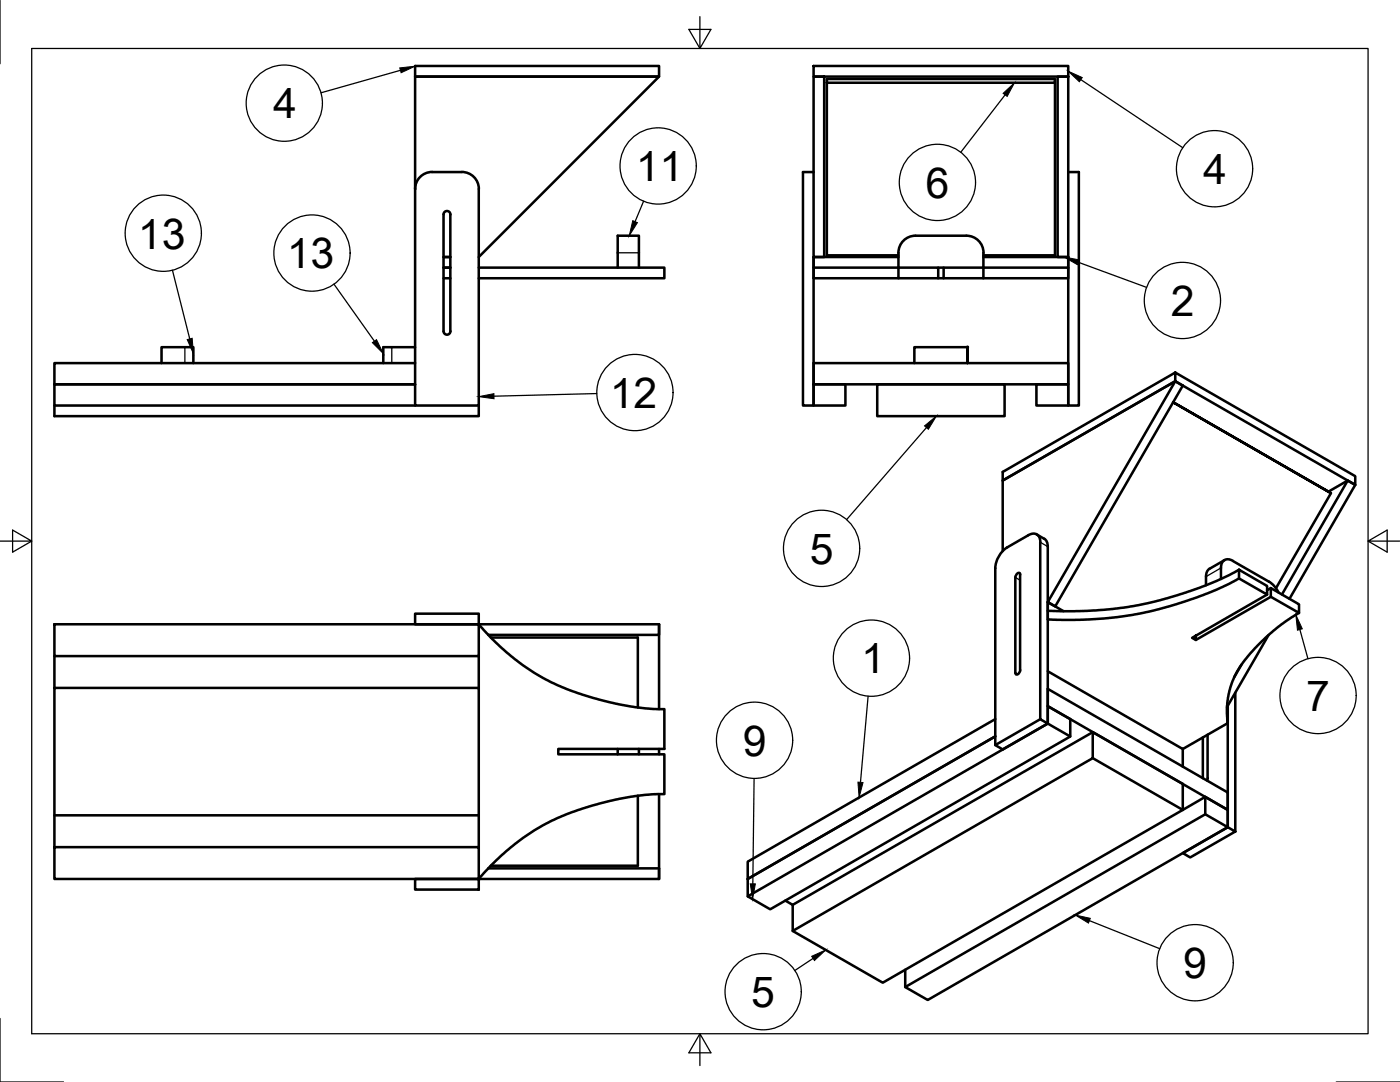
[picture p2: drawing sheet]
<svg xmlns="http://www.w3.org/2000/svg" width="279mm" height="216mm" viewBox="0 0 279 216" stroke-linecap="round" stroke-linejoin="round" font-family="sans-serif">
<defs><g id="words">
<g font-size="8.5">
<text x="54.5" y="23.6">4</text>
<text x="126.9" y="36.2">11</text>
<text x="184.7" y="39.5">6</text>
<text x="240.1" y="36.7">4</text>
<text x="27.5" y="49.6">13</text>
<text x="57.2" y="53.6">13</text>
<text x="233.7" y="63">2</text>
<text x="121.7" y="81.4">12</text>
<text x="161.6" y="112.5">5</text>
<text x="171.9" y="134.4">1</text>
<text x="260.6" y="141.8">7</text>
<text x="148.2" y="150.8">9</text>
<text x="236.2" y="195.2">9</text>
<text x="149.9" y="200.9">5</text>
</g>
</g></defs>
<!-- layer: Visible -->
<g fill="none" stroke="#000" stroke-width=".51">
<path d="M82.8 13.2h48.7v2.1h-48.7zM162.4 13.2h50.8v2.1h-50.8zM162.4 15.3h2.1v36h-2.1zM165 15.8h45.5v.7h-45.5zM165 16.5v34.4h14.3M210.5 16.5v34.4h-14.2M211.1 15.3h2.1v36h-2.1zM82.8 37.7v-22.4h48.7l-36 36M86.2 34.3h6a3.4 3.4 0 0 1 3.3 3.4v43.2h-12.7v-43.2M86.2 34.3a3.4 3.4 0 0 0-3.4 3.4M162.4 34.3h-2.1v46.6h2.1v-29.6M213.2 34.3h2.1v46.6h-2.1v-29.6"/>
<path d="M88.5 53.4h1.4M88.5 51.3h1.4M88.5 55.5h1.4M89.9 42.8v23.3M89.9 42.8a.69 .69 0 0 0-.7-.7 .69 .69 0 0 0-.7 .7v23.3a.69 .69 0 0 0 .7 .7 .69 .69 0 0 0 .7-.7M95.5 53.4h37.1v2.1h-37.1M123.3 53.4v-6.4h4.2v6.4M162.4 51.3h16.9M162.4 51.3v2.1M179.3 53.4h7.9v2.1h-7.9zM179.3 53.4h-16.9v2.1h16.9M179.3 53.4v-3a3.4 3.4 0 0 1 3.4-3.4h10.2a3.4 3.4 0 0 1 3.4 3.4v3"/>
<path d="M187.2 53.4h1.1M188.3 55.5h8M196.3 53.4h16.9v2.1h-16.9zM196.3 53.4h-8v2.1h-1.1M196.3 51.3h16.9M213.2 51.3v2.1M32.2 72.5v-3.2h6.4v3.2M82.8 72.5h-71.9v4.2h71.9h-71.9v4.2h71.9M82.8 69.3h-6.3v3.2M162.4 72.5h50.8v4.2h-50.8zM162.4 76.7h6.3v4.2h-6.3zM175.1 76.7h25.4v6.3h-25.4z"/>
<path d="M193.1 69.3v3.2v-3.2h-10.6v3.2M206.8 76.7h6.4v4.2h-6.4zM234.5 74.3l36 20.7v1.8l-36-20.7zM234.5 76.1l1.6 .8-25.5 44.1-1.5-.9zM234.5 74.3l-34.4 19.9v1.7l34.4-19.8-34.4 19.8v14M10.9 80.9v2.1h84.6v-2.1M234.1 80.3l31.5 18.1zM265.1 98.1l3.9-2.2 1.5 .9-13.2 22.7M265.6 98.4l-11 19M269 95.9l-13.2 22.7M202.6 115.2v19.1M203.6 114.7v19"/>
<path d="M203.6 114.6l-.1-.2a.74 .74 0 0 0-.9 .8M205.2 106.8l-4.2 2.4a5.3 5.3 0 0 0-2.4 4.2v35.3l1.5 .8 9-5.1-1.5-.9v-35.3M205.2 106.8a1.46 1.46 0 0 1 1.7-.2 1.46 1.46 0 0 1 .7 1.6M206.9 106.7l1.5 .8M208.4 107.5a1.64 1.64 0 0 1 .7 1.6v35.3l4.5 2.6M244.4 111.8l-3 1.7a1.64 1.64 0 0 0-.7 1.5v1.8M246.1 112l7.2 4.1M246.1 111.9a1.46 1.46 0 0 0-1.7-.1 1.46 1.46 0 0 0-.7 1.5v2.2M247.3 113.7l5.6 3.2v1.7l-5.6-3.2zM247.3 113.7l-3.4 1.7-3.4 1.5-3.9 1.3-5.1 1.6-4.3 1-5.8 .8-5.9 .3h-6.4v1.7l5.4 .1 6-.3 7.5-1.1 5.2-1.3 5.8-1.9 3.8-1.5 4.5-2.2M252.9 118.6l-15 8.7 .8 .4v-.9M253.3 116.1l1 .8 .9 1.3"/>
<path d="M253.6 117.3l5.6 3.3v1.7l-5.6-3.2zM253.6 119.1l-14.9 8.6M253.6 117.3l-.7 .5M10.9 137.3h84.6v25.4h-84.6zM10.9 124.6h84.6v6.3h-84.6zM10.9 130.9v6.4M82.8 122.4h12.7v2.2h-12.7zM95.5 124.6l3.5 3.6 3.8 3.4 3.9 2.7 4.6 2.4 5 1.9 6.6 1.8 5.9 1 3.8 .1v7.9h-21.2v1.1h21.2v8l-3.8 .1-5.9 1-6.6 1.7-5 1.9-4.6 2.5-3.9 2.7-3.8 3.3-3.5 3.7h36v-2.1h-34M95.5 130.9v6.4M95.5 124.6h36M98 127.2h29.3v14M131.5 124.6v2.1h-34"/>
<path d="M131.5 124.6v16.9M203.6 133.7l-.1 .5a.53 .53 0 0 1-.8 .3l-.1-.2M209.1 137.5l35.9 20.6v3.5l-35.9-20.7M209.1 133.9l27 15.6 8.9-5.2-.1-3.2M209.1 120.1l3.2 1.9M246.5 138.2v27.7M247.7 132.7l-1.4 2.4M253.2 126.7l-8.2 14.1M259.2 122.3l-3.4 2.2-3.2 2.7-3.1 3.2-2 2.7-1.5 2.7-.8 2.9-.3 2.9 .1 2.7M123.3 149.4v1.1M127.3 158.8v13.9h-29.3M127.5 149.4v1.1"/>
<path d="M131.5 149.4v1.1M131.5 158.5v16.9M198.6 143.5l-49.4 28.4v3.5M198.6 146.9l-49.4 28.5M207.6 143.5l-9 5.2M218.1 151.3l18 10.3 4.4-2.6M218.1 146.1l-59.9 34.5M236.1 149.5v3.5M240.1 147.2v8.1M241 146.6v8.7M241 155.2l-.1 .5M244.9 140.8h.1"/>
<path d="M245 140.8v24.3l-4.5-2.6M10.9 169h84.6v6.4h-84.6zM10.9 162.7v6.3M82.8 175.4h12.7v2.1h-12.7zM95.5 162.7v6.3M149.2 175.4v3.5l4.5 2.5 59.9-34.4v-3.5l-4.5-2.6v3.5l-59.9 34.5M156.7 179.7l1.5 .9M236.1 170.2l8.9-5.1 1.5 .8-9 5.2zM158.2 180.6v5.2l18 10.3 59.9-34.5v-5.2l-18-10.3v5.2l-59.9 34.5M180.7 193.5v3.5l4.4 2.5 59.9-34.4v-3.5l-4.5-2.6v3.5l-59.8 34.5"/>
</g>
<!-- layer: Visible Narrow -->
<path d="M123.3 50.4h4.2M36.9 69.3v3.2M78.2 69.3v3.2M202.6 115.2l1 .6M207.6 108.2l1.5 .9M243.7 113.3l-3 1.8M202.6 134.3l.5 .2" fill="none" stroke="#000" stroke-width=".25"/>
<!-- layer: Visible -->
<circle cx="193.1" cy="69.3" r=".24" fill="#000" stroke="#000" stroke-width=".2"/>
<!-- layer: BOM -->
<g fill="none" stroke="#000" stroke-width=".25">
<path d="M79.9 14l-15.8 4.5M200.6 18.9l-8.9 11.5M215.7 15.9l20.3 13.6M34.4 53.9l3.5 13.7M66.7 56.7l8 11.4M128.4 40.2l-1.7 4M215.2 52.3l13.6 5M119.1 78.5l-20.5 .6M184.9 85.3l-15.9 18.4M173.2 138.9l-1.5 17.2M259.4 125.6l1.6 5.8M150.5 155.3l-.3 21.1"/>
<path d="M162.3 191.2l-3.7 2.5M217.4 183.7l14 5.6"/>
<circle cx="56.7" cy="20.6" r="7.6"/>
<circle cx="131.3" cy="33.1" r="7.6"/>
<circle cx="187.1" cy="36.4" r="7.6"/>
<circle cx="242.4" cy="33.7" r="7.6"/>
<circle cx="32.6" cy="46.5" r="7.6"/>
<circle cx="62.3" cy="50.5" r="7.6"/>
<circle cx="236" cy="60" r="7.6"/>
<circle cx="126.7" cy="78.3" r="7.6"/>
<circle cx="164" cy="109.4" r="7.6"/>
<circle cx="173.9" cy="131.3" r="7.6"/>
<circle cx="263" cy="138.8" r="7.6"/>
<circle cx="150.6" cy="147.7" r="7.6"/>
<circle cx="152.3" cy="197.9" r="7.6"/>
<circle cx="238.5" cy="192.1" r="7.6"/>
</g>
<g fill="#000" stroke="#000" stroke-width=".2">
<path d="M79.8 13.5l3-.3-2.7 1.3zM200.2 18.6l2.3-2.1-1.5 2.7zM213.2 14.2l2.8 1.3-.6 .8zM126.3 44l.9 .4-1.6 2.6zM212.3 51.3l3.1 .6-.4 .9zM37.4 67.8l1-.3 .2 3.1zM74.3 68.4l.8-.6 1.4 2.7zM95.5 79.1l3.1-.6v1.1zM184.5 85l2.4-2-1.6 2.7zM258.6 122.7l1.3 2.8-1 .3zM171.2 156.1h1l-.8 3zM149.7 176.4h1l-.5 3z"/>
<path d="M162 190.8l2.8-1.3-2.3 2.2zM214.6 182.6l3 .6-.4 1z"/>
</g>
<!-- layer: Border -->
<path d="M0 0v12.7M6.3 9.7h266.7v196.6h-266.7zM139.7 3.3v6.4l2.2-3.8h-4.4l2.2 3.8M0 108h6.3l-3.8-2.2v4.4l3.8-2.2M273 108l3.8 2.2v-4.4l-3.8 2.2h6.4M0 203.2v12.7h12.7M139.7 206.3l-2.2 3.8h4.4l-2.2-3.8v6.3M266.7 215.9h12.7" fill="none" stroke="#000" stroke-width=".25"/>
<use href="#words"/>
</svg>
